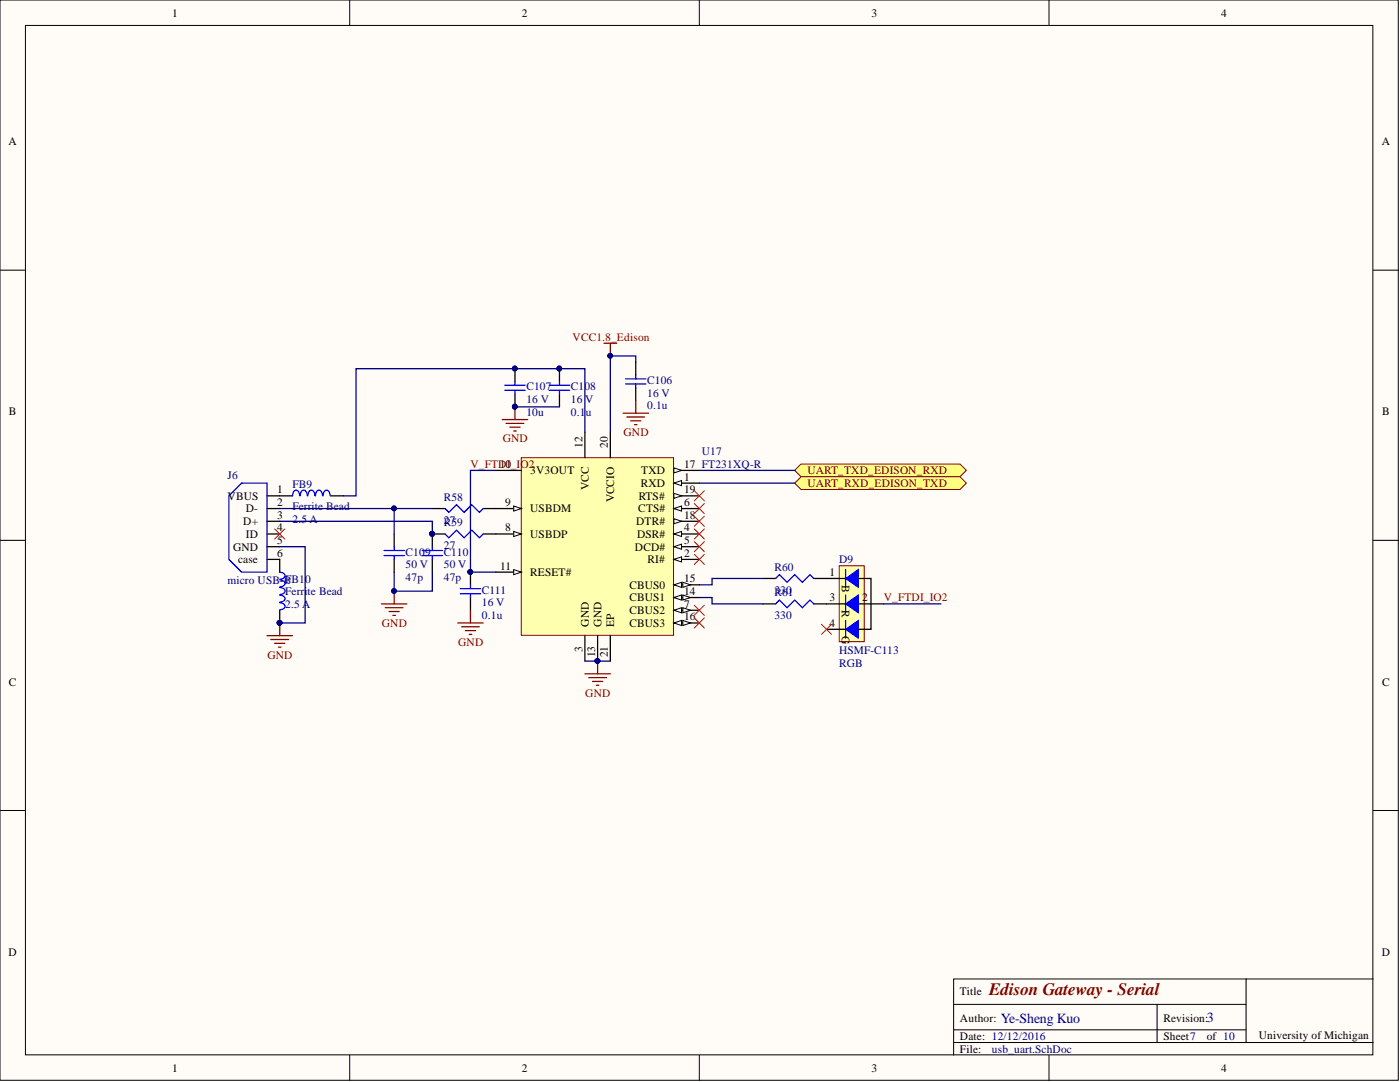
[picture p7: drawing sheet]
<svg xmlns="http://www.w3.org/2000/svg" width="279mm" height="216mm" viewBox="0 0 279 216" stroke-linecap="round" stroke-linejoin="round" font-family="sans-serif">
<defs><g id="words">
<text font-size="3.5" fill="#800000" x="197.4" y="198.6">Edison Gateway - Serial</text>
<g font-size="2.8" fill="#000080">
<text x="240.8" y="203.9">3</text>
<text x="199.7" y="204.1">Ye-Sheng Kuo</text>
</g>
<g font-size="2.3">
<text x="34.3" y="3.3">1</text>
<text x="104.1" y="3.3">2</text>
<text x="173.9" y="3.3">3</text>
<text x="243.7" y="3.3">4</text>
<text x="1.7" y="29">A</text>
<text x="275.8" y="29">A</text>
<text x="1.8" y="82.9">B</text>
<text x="275.8" y="82.9">B</text>
<text x="116.2" y="89.3" transform="rotate(-90 116.2 89.3)">12</text>
<text x="121.3" y="89.3" transform="rotate(-90 121.3 89.3)">20</text>
<text x="99.7" y="93.4">10</text>
<text x="105.8" y="94.6">3V3OUT</text>
<text x="128" y="94.6">TXD</text>
<text x="136.5" y="93.4">17 FT231XQ-R</text>
<text x="136.5" y="95.9">1</text>
<text x="45.4" y="99.7">VBUS</text>
<text x="55.3" y="98.4">1</text>
<text x="55.3" y="101">2</text>
<text x="100.8" y="101">9</text>
<text x="117.5" y="97.8" transform="rotate(-90 117.5 97.8)">VCC</text>
<text x="122.6" y="100.2" transform="rotate(-90 122.6 100.2)">VCCIO</text>
<text x="127.5" y="99.7">RTS#</text>
<text x="127.9" y="97.2">RXD</text>
<text x="136.5" y="98.4">19</text>
<text x="136.5" y="101">6</text>
<text x="48.6" y="104.8">D+</text>
<text x="49.1" y="102.2">D-</text>
<text x="49.1" y="107.3">ID</text>
<text x="55.3" y="103.5">3</text>
<text x="55.3" y="106">4</text>
<text x="100.8" y="106">8</text>
<text x="105.8" y="102.2">USBDM</text>
<text x="105.8" y="107.3">USBDP</text>
<text x="127" y="104.8">DTR#</text>
<text x="127.1" y="107.3">DSR#</text>
<text x="127.4" y="102.2">CTS#</text>
<text x="136.5" y="103.5">18</text>
<text x="136.5" y="106">4</text>
<text x="46.5" y="109.8">GND</text>
<text x="47.5" y="112.4">case</text>
<text x="55.3" y="108.6">5</text>
<text x="55.3" y="111.1">6</text>
<text x="99.8" y="113.7">11</text>
<text x="126.7" y="109.8">DCD#</text>
<text x="129.2" y="112.4">RI#</text>
<text x="136.5" y="108.6">5</text>
<text x="136.5" y="111.1">2</text>
<text x="105.8" y="114.9">RESET#</text>
<text x="125.6" y="117.5">CBUS0</text>
<text x="125.6" y="120">CBUS1</text>
<text x="136.5" y="116.2">15</text>
<text x="136.5" y="118.7">14</text>
<text x="165.5" y="114.9">1</text>
<text x="165.5" y="120">3</text>
<text x="168" y="116.7" transform="rotate(90 168 116.7)">B</text>
<text x="172" y="120">2</text>
<text x="117.5" y="125.1" transform="rotate(-90 117.5 125.1)">GND</text>
<text x="120" y="125.1" transform="rotate(-90 120 125.1)">GND</text>
<text x="122.6" y="125.1" transform="rotate(-90 122.6 125.1)">EP</text>
<text x="125.6" y="122.5">CBUS2</text>
<text x="125.6" y="125.1">CBUS3</text>
<text x="136.5" y="121.3">7</text>
<text x="136.5" y="123.8">16</text>
<text x="165.5" y="125.1">4</text>
<text x="168" y="121.8" transform="rotate(90 168 121.8)">R</text>
<text x="116.2" y="130.1" transform="rotate(-90 116.2 130.1)">3</text>
<text x="118.8" y="131.2" transform="rotate(-90 118.8 131.2)">13</text>
<text x="121.3" y="131.2" transform="rotate(-90 121.3 131.2)">21</text>
<text x="168" y="126.8" transform="rotate(90 168 126.8)">G</text>
<text x="1.8" y="136.8">C</text>
<text x="275.8" y="136.8">C</text>
<text x="1.7" y="190.7">D</text>
<text x="275.8" y="190.7">D</text>
<text x="191.6" y="198.6">Title</text>
<text x="191.6" y="204">Author:</text>
<text x="232.2" y="204">Revision:</text>
<text x="191.6" y="207.5">Date: 12/12/2016</text>
<text x="232.2" y="207.5">Sheet7</text>
<text x="240.8" y="207.5">of 10</text>
<text x="251.2" y="207.3">University of Michigan</text>
<text x="34.3" y="213.9">1</text>
<text x="104.1" y="213.9">2</text>
<text x="173.9" y="213.9">3</text>
<text x="191.6" y="210.1">File:</text>
<text x="243.7" y="213.9">4</text>
</g>
<g font-size="2.3" fill="#800000">
<text x="114.3" y="68">VCC1.8_Edison</text>
<text x="100.3" y="88.3">GND</text>
<text x="124.4" y="87">GND</text>
<text x="93.9" y="93.4">V_FTDI_IO2</text>
<text x="161.1" y="94.6">UART_TXD_EDISON_RXD</text>
<text x="161.1" y="97.2">UART_RXD_EDISON_TXD</text>
<text x="176.4" y="120">V_FTDI_IO2</text>
<text x="76.2" y="125.1">GND</text>
<text x="53.4" y="131.4">GND</text>
<text x="91.4" y="128.9">GND</text>
<text x="116.8" y="139">GND</text>
</g>
<g font-size="2.3" fill="#000080">
<text x="105.1" y="77.9">C107</text>
<text x="113.9" y="77.9">C108</text>
<text x="129.2" y="76.6">C106</text>
<text x="105.1" y="80.4">16 V</text>
<text x="105.1" y="83">10u</text>
<text x="113.9" y="80.4">16</text>
<text x="113.9" y="83">0.1</text>
<text x="116.8" y="80.4">V</text>
<text x="116.9" y="83">u</text>
<text x="129.2" y="79.2">16 V</text>
<text x="129.2" y="81.7">0.1u</text>
<text x="45.4" y="95.6">J6</text>
<text x="140.1" y="90.8">U17</text>
<text x="58.4" y="97.3">FB9</text>
<text x="58.4" y="101.7">Ferrite Bead</text>
<text x="88.6" y="100">R58</text>
<text x="58.4" y="104.3">2.5 A</text>
<text x="88.6" y="104.5">27</text>
<text x="88.6" y="105">R59</text>
<text x="80.9" y="113.4">50 V</text>
<text x="80.9" y="110.9">C109</text>
<text x="88.6" y="109.6">27</text>
<text x="88.6" y="113.4">50 V</text>
<text x="88.6" y="110.9">C110</text>
<text x="154.5" y="113.9">R60</text>
<text x="167.5" y="112.4">D9</text>
<text x="45.4" y="116.4">micro USB-B</text>
<text x="56.9" y="116.3">FB10</text>
<text x="56.9" y="118.8">Ferri</text>
<text x="61.4" y="118.8">te Bead</text>
<text x="80.9" y="115.9">47p</text>
<text x="88.6" y="115.9">47p</text>
<text x="96.2" y="118.5">C111</text>
<text x="154.5" y="118.5">330</text>
<text x="154.5" y="119">R61</text>
<text x="56.9" y="121.3">2.5 A</text>
<text x="96.2" y="121">16 V</text>
<text x="96.2" y="123.5">0.1u</text>
<text x="154.5" y="123.5">330</text>
<text x="167.5" y="130.5">HSMF-C113</text>
<text x="167.5" y="133">RGB</text>
<text x="197.9" y="210.1">usb_uart.SchDoc</text>
</g>
</g></defs>
<g fill="#fffcf8" stroke="#000" stroke-width=".2">
<path d="M0 0h279.1v215.6h-279.1z"/>
<path d="M5.1 5.1h268.9v205.4h-268.9z"/>
</g>
<g fill="none" stroke="#000" stroke-width=".2">
<path d="M69.8 0v5.1M139.6 0v5.1M209.4 0v5.1M0 53.9h5.1M274.1 53.9h5M0 107.8h5.1M274.1 107.8h5M0 161.7h5.1M274.1 161.7h5M248.7 195.3h-58.4v15.3M274.1 195.3h-25.4v12.7M69.8 210.6v5"/>
<path d="M139.6 210.6v5M190.3 200.4h58.4M190.3 208h83.8M190.3 205.5h58.4M209.4 210.6v5M230.9 200.4v7.6"/>
</g>
<g fill="none" stroke="#00f" stroke-width=".25">
<path d="M109.6 77.9h4.1M109.6 76.9h4.1M111.7 76.1v.8M111.7 77.9v.7M124.8 76.6h4.1M124.8 75.6h4.1M126.9 74.8v.8M126.9 76.6v.8M45.7 98.9l2.5-2.5h5.1v17.8h-5.1l-2.5-2.6zM76.6 110.9h4.1M76.6 109.8h4.1M78.7 109.1v.7"/>
<path d="M78.7 110.9v.7M84.2 110.9h4.1M84.2 109.8h4.1M86.3 109.1v.7M86.3 110.9v.7M88.8 101.5l.8 .7 1.5-1.5 1.5 1.5 1.5-1.5 1.6 1.5 .7-.7M88.8 106.5l.8 .8 1.5-1.5 1.5 1.5 1.5-1.5 1.6 1.5 .7-.8"/>
</g>
<g fill="none" stroke="#000" stroke-width=".25">
<path d="M111.7 73.6v2.5M111.7 78.6v2.6M126.9 72.3v2.5M126.9 77.4v2.5M53.3 98.9h2.5M53.3 101.5h2.5M53.3 104h2.5M53.3 106.5h2.5M53.3 109.1h2.5M53.3 111.6h2.5M78.7 106.5v2.6M78.7 111.6v2.6"/>
<path d="M86.3 101.5h2.5M86.3 111.6v2.6M88.8 106.5h-2.5v2.6M96.4 101.5h2.6M96.4 106.5h2.6"/>
</g>
<g fill="none" stroke="#800000" stroke-width=".25">
<path d="M120.5 68.5h2.6M121.8 68.5v2.5M126.9 79.9v2.5M100.2 83.7h5.1M101 84.5h3.5M101.8 85.2h2M102.5 86h.5M102.8 81.2v2.5M124.3 82.4h5.1M125.1 83.2h3.6M125.9 84h2M126.6 84.7h.5"/>
<path d="M78.7 118v2.5M53.3 126.8h5.1M54.1 127.6h3.5M54.8 128.4h2M55.6 129.1h.5M55.8 124.3v2.5M76.1 120.5h5.1M76.9 121.3h3.5M77.7 122h2M78.4 122.8h.5M116.7 134.5h5.1M117.5 135.2h3.5"/>
<path d="M118.3 136h2M119 136.7h.5M119.3 131.9v2.6"/>
</g>
<g fill="#000080" stroke="#000080" stroke-width=".2">
<circle cx="119.2" cy="131.9" r=".47"/>
<circle cx="121.8" cy="71" r=".47"/>
<circle cx="111.6" cy="73.5" r=".47"/>
<circle cx="86.2" cy="106.5" r=".47"/>
<circle cx="55.8" cy="124.3" r=".47"/>
<circle cx="78.6" cy="117.9" r=".47"/>
<circle cx="102.7" cy="81.1" r=".47"/>
</g>
<path d="M54.8 105.5l2 2.1M56.8 105.5l-2 2.1" fill="none" stroke="#f00" stroke-width=".2"/>
<g fill="#ffff80" stroke="#800000" stroke-width=".2">
<path d="M158.6 93.9l1.3-1.3h31.7l1.3 1.3-1.3 1.2h-31.7z" fill-rule="evenodd"/>
<path d="M158.6 96.4l1.3-1.3h31.7l1.3 1.3-1.3 1.3h-31.7z" fill-rule="evenodd"/>
</g>
<path d="M93.9 114.2v2.5M93.9 119.2v2.6M152.3 115.4h2.5M162.4 115.4h2.5M152.3 120.5h2.5M162.4 120.5h2.5" fill="none" stroke="#000" stroke-width=".25"/>
<circle cx="93.9" cy="114.1" r=".47" fill="#000080" stroke="#000080" stroke-width=".2"/>
<path d="M91.9 118.5h4M91.9 117.5h4M93.9 116.7v.8M93.9 118.5v.7M154.8 115.4l.8-.7 1.5 1.5 1.5-1.5 1.5 1.5 1.5-1.5 .8 .7M154.8 120.5l.8-.8 1.5 1.6 1.5-1.6 1.5 1.6 1.5-1.6 .8 .8" fill="none" stroke="#00f" stroke-width=".25"/>
<path d="M91.4 124.3h5M92.1 125.1h3.6M92.9 125.8h2M93.6 126.6h.5M93.9 121.8v2.5" fill="none" stroke="#800000" stroke-width=".25"/>
<path d="M104 91.3h30.4v35.5h-30.4z" fill="#ffffb0" stroke="#800000" stroke-width=".2"/>
<path d="M99 93.9h5M116.7 86.3v5M121.8 86.3v5M99 101.5h5M116.7 126.8v5.1M119.3 126.8v5.1" fill="none" stroke="#000" stroke-width=".25"/>
<circle cx="119.2" cy="131.9" r=".47" fill="#000080" stroke="#000080" stroke-width=".2"/>
<path d="M102.5 101l1.5 .5-1.5 .5z" fill="#fffcf8"/>
<path d="M102.5 101l1.5 .5-1.5 .5z" fill="none" stroke="#000" stroke-width=".2"/>
<path d="M99 106.5h5" fill="none" stroke="#000" stroke-width=".25"/>
<path d="M102.5 106l1.5 .5-1.5 .6z" fill="#fffcf8"/>
<path d="M102.5 106l1.5 .5-1.5 .6z" fill="none" stroke="#000" stroke-width=".2"/>
<path d="M99 114.2h5" fill="none" stroke="#000" stroke-width=".25"/>
<path d="M102.5 113.7l1.5 .5-1.5 .5z" fill="#fffcf8"/>
<path d="M102.5 113.7l1.5 .5-1.5 .5z" fill="none" stroke="#000" stroke-width=".2"/>
<path d="M134.5 93.9h5.1" fill="none" stroke="#000" stroke-width=".25"/>
<path d="M134.5 93.4l1.5 .5-1.5 .5z" fill="#fffcf8"/>
<path d="M134.5 93.4l1.5 .5-1.5 .5z" fill="none" stroke="#000" stroke-width=".2"/>
<path d="M134.5 96.4h5.1" fill="none" stroke="#000" stroke-width=".25"/>
<path d="M134.5 96.4l1.5-.5v1z" fill="#fffcf8"/>
<path d="M134.5 96.4l1.5-.5v1z" fill="none" stroke="#000" stroke-width=".2"/>
<path d="M134.5 98.9h5.1" fill="none" stroke="#000" stroke-width=".25"/>
<path d="M134.5 98.4l1.5 .5-1.5 .5z" fill="#fffcf8"/>
<path d="M134.5 98.4l1.5 .5-1.5 .5z" fill="none" stroke="#000" stroke-width=".2"/>
<path d="M134.5 101.5h5.1" fill="none" stroke="#000" stroke-width=".25"/>
<path d="M134.5 101.5l1.5-.5v1z" fill="#fffcf8"/>
<path d="M134.5 101.5l1.5-.5v1z" fill="none" stroke="#000" stroke-width=".2"/>
<path d="M134.5 104h5.1" fill="none" stroke="#000" stroke-width=".25"/>
<path d="M134.5 103.5l1.5 .5-1.5 .5z" fill="#fffcf8"/>
<path d="M134.5 103.5l1.5 .5-1.5 .5z" fill="none" stroke="#000" stroke-width=".2"/>
<path d="M134.5 106.5h5.1" fill="none" stroke="#000" stroke-width=".25"/>
<path d="M134.5 106.5l1.5-.5v1.1z" fill="#fffcf8"/>
<path d="M134.5 106.5l1.5-.5v1.1z" fill="none" stroke="#000" stroke-width=".2"/>
<path d="M134.5 109.1h5.1" fill="none" stroke="#000" stroke-width=".25"/>
<path d="M134.5 109.1l1.5-.5v1z" fill="#fffcf8"/>
<path d="M134.5 109.1l1.5-.5v1z" fill="none" stroke="#000" stroke-width=".2"/>
<path d="M134.5 111.6h5.1" fill="none" stroke="#000" stroke-width=".25"/>
<path d="M134.5 111.6l1.5-.5v1z" fill="#fffcf8"/>
<path d="M134.5 111.6l1.5-.5v1z" fill="none" stroke="#000" stroke-width=".2"/>
<path d="M134.5 116.7h5.1" fill="none" stroke="#000" stroke-width=".25"/>
<path d="M134.5 116.7l1.5-.5v1z" fill="#fffcf8"/>
<path d="M134.5 116.7l1.5-.5v1z" fill="none" stroke="#000" stroke-width=".2"/>
<path d="M136.3 116.2l1.5 .5-1.5 .5z" fill="#fffcf8"/>
<path d="M136.3 116.2l1.5 .5-1.5 .5z" fill="none" stroke="#000" stroke-width=".2"/>
<path d="M134.5 119.2h5.1" fill="none" stroke="#000" stroke-width=".25"/>
<path d="M134.5 119.2l1.5-.5v1z" fill="#fffcf8"/>
<path d="M134.5 119.2l1.5-.5v1z" fill="none" stroke="#000" stroke-width=".2"/>
<path d="M136.3 118.7l1.5 .5-1.5 .5z" fill="#fffcf8"/>
<path d="M136.3 118.7l1.5 .5-1.5 .5z" fill="none" stroke="#000" stroke-width=".2"/>
<path d="M134.5 121.8h5.1" fill="none" stroke="#000" stroke-width=".25"/>
<path d="M134.5 121.8l1.5-.5v1z" fill="#fffcf8"/>
<path d="M134.5 121.8l1.5-.5v1z" fill="none" stroke="#000" stroke-width=".2"/>
<path d="M136.3 121.3l1.5 .5-1.5 .5z" fill="#fffcf8"/>
<path d="M136.3 121.3l1.5 .5-1.5 .5z" fill="none" stroke="#000" stroke-width=".2"/>
<path d="M134.5 124.3h5.1" fill="none" stroke="#000" stroke-width=".25"/>
<path d="M134.5 124.3l1.5-.5v1z" fill="#fffcf8"/>
<path d="M134.5 124.3l1.5-.5v1z" fill="none" stroke="#000" stroke-width=".2"/>
<path d="M136.3 123.8l1.5 .5-1.5 .5z" fill="#fffcf8"/>
<path d="M136.3 123.8l1.5 .5-1.5 .5z" fill="none" stroke="#000" stroke-width=".2"/>
<path d="M102.8 73.6v2.5M102.8 78.6v2.6M55.8 98.9h2.6M66 98.9h2.5M55.8 111.6v2.6M55.8 121.8v2.5M121.8 126.8v5.1" fill="none" stroke="#000" stroke-width=".25"/>
<g fill="#000080" stroke="#000080" stroke-width=".2">
<circle cx="119.2" cy="131.9" r=".47"/>
<circle cx="55.8" cy="124.3" r=".47"/>
<circle cx="102.7" cy="73.5" r=".47"/>
<circle cx="102.7" cy="81.1" r=".47"/>
</g>
<g fill="none" stroke="#f00" stroke-width=".2">
<path d="M138.6 97.9l2 2.1M140.6 97.9l-2 2.1M138.6 100.5l2 2M138.6 103l2 2M138.6 105.5l2 2.1M138.6 108.1l2 2M138.6 110.6l2 2M140.6 100.5l-2 2M140.6 103l-2 2M140.6 105.5l-2 2.1M140.6 108.1l-2 2M140.6 110.6l-2 2"/>
<path d="M138.6 120.8l2 2M138.6 123.3l2 2M140.6 120.8l-2 2M140.6 123.3l-2 2"/>
</g>
<g fill="none" stroke="#00f" stroke-width=".25">
<path d="M100.7 77.9h4.1M100.7 76.9h4.1M102.8 76.1v.8M102.8 77.9v.7M59.8 98.9a.84 .84 0 0 0-1-1l-.4 .6v.4M61.3 98.9a.84 .84 0 0 0-1-1l-.3 .6-.1 .4M62.8 98.9a.84 .84 0 0 0-.9-1l-.4 .6-.1 .4M64.4 98.9a.84 .84 0 0 0-1-1l-.4 .6v.4M65.9 98.9a.84 .84 0 0 0-1-1l-.4 .6v.4M55.8 118.8a.84 .84 0 0 1 1 .9l-.5 .4h-.5M55.8 117.2a.84 .84 0 0 1 1 1l-.5 .4h-.5M55.8 115.7a.84 .84 0 0 1 1 .9l-.5 .4-.5 .1"/>
<path d="M55.8 114.2a.84 .84 0 0 1 1 .9l-.5 .4-.5 .1M55.8 120.3a.84 .84 0 0 1 1 .9l-.5 .4-.5 .1"/>
</g>
<path d="M167.5 112.9h5v15.1h-5z" fill="#ffffb0" stroke="#800000" stroke-width=".2"/>
<path d="M164.9 115.4h3.8M170 120.5h6.4" fill="none" stroke="#000" stroke-width=".25"/>
<path d="M168.7 113.7v3.5" fill="none" stroke="#00f" stroke-width=".25"/>
<path d="M168.7 115.4l2.6-1.7v3.5z" fill="#00f"/>
<path d="M168.7 115.4l2.6-1.7v3.5z" fill="none" stroke="#00f" stroke-width=".2"/>
<path d="M168.7 118.7v3.6" fill="none" stroke="#00f" stroke-width=".25"/>
<path d="M168.7 120.5l2.6-1.8v3.6z" fill="#00f"/>
<path d="M168.7 120.5l2.6-1.8v3.6z" fill="none" stroke="#00f" stroke-width=".2"/>
<path d="M168.7 123.8v3.6" fill="none" stroke="#00f" stroke-width=".25"/>
<path d="M168.7 125.6l2.6-1.8v3.6z" fill="#00f"/>
<path d="M168.7 125.6l2.6-1.8v3.6z" fill="none" stroke="#00f" stroke-width=".2"/>
<path d="M171.3 115.4h2.5v10.2h-2.5M164.9 120.5h3.8M164.9 125.6h3.8" fill="none" stroke="#000" stroke-width=".25"/>
<g fill="none" stroke="#000080" stroke-width=".25">
<path d="M126.9 72.3v-1.3h-5.1v15.3M99 93.9h-5.1v20.3h5.1M102.8 81.2h8.9M116.7 86.3v-12.7h-45.6v25.3h-2.6M139.6 93.9h19M139.6 96.4h19M55.8 101.5h30.5M55.8 104h30.5v2.5M55.8 109.1h5.1v15.2h-5.1M78.7 114.2v3.8h7.6v-3.8M78.7 101.5v5M139.6 119.2h2.5v1.3h10.2"/>
<path d="M152.3 115.4h-10.2v1.3h-2.5M116.7 131.9h5.1M176.4 120.5h11.4"/>
</g>
<g fill="#000080" stroke="#000080" stroke-width=".2">
<circle cx="121.8" cy="71" r=".47"/>
<circle cx="78.6" cy="101.4" r=".47"/>
<circle cx="86.2" cy="106.5" r=".47"/>
<circle cx="78.6" cy="117.9" r=".47"/>
<circle cx="102.7" cy="81.1" r=".47"/>
<circle cx="102.7" cy="73.5" r=".47"/>
<circle cx="111.6" cy="73.5" r=".47"/>
<circle cx="93.9" cy="114.1" r=".47"/>
<circle cx="119.2" cy="131.9" r=".47"/>
<circle cx="55.8" cy="124.3" r=".47"/>
</g>
<path d="M163.9 124.6l2.1 2M166 124.6l-2.1 2" fill="none" stroke="#f00" stroke-width=".2"/>
<use href="#words"/>
</svg>
